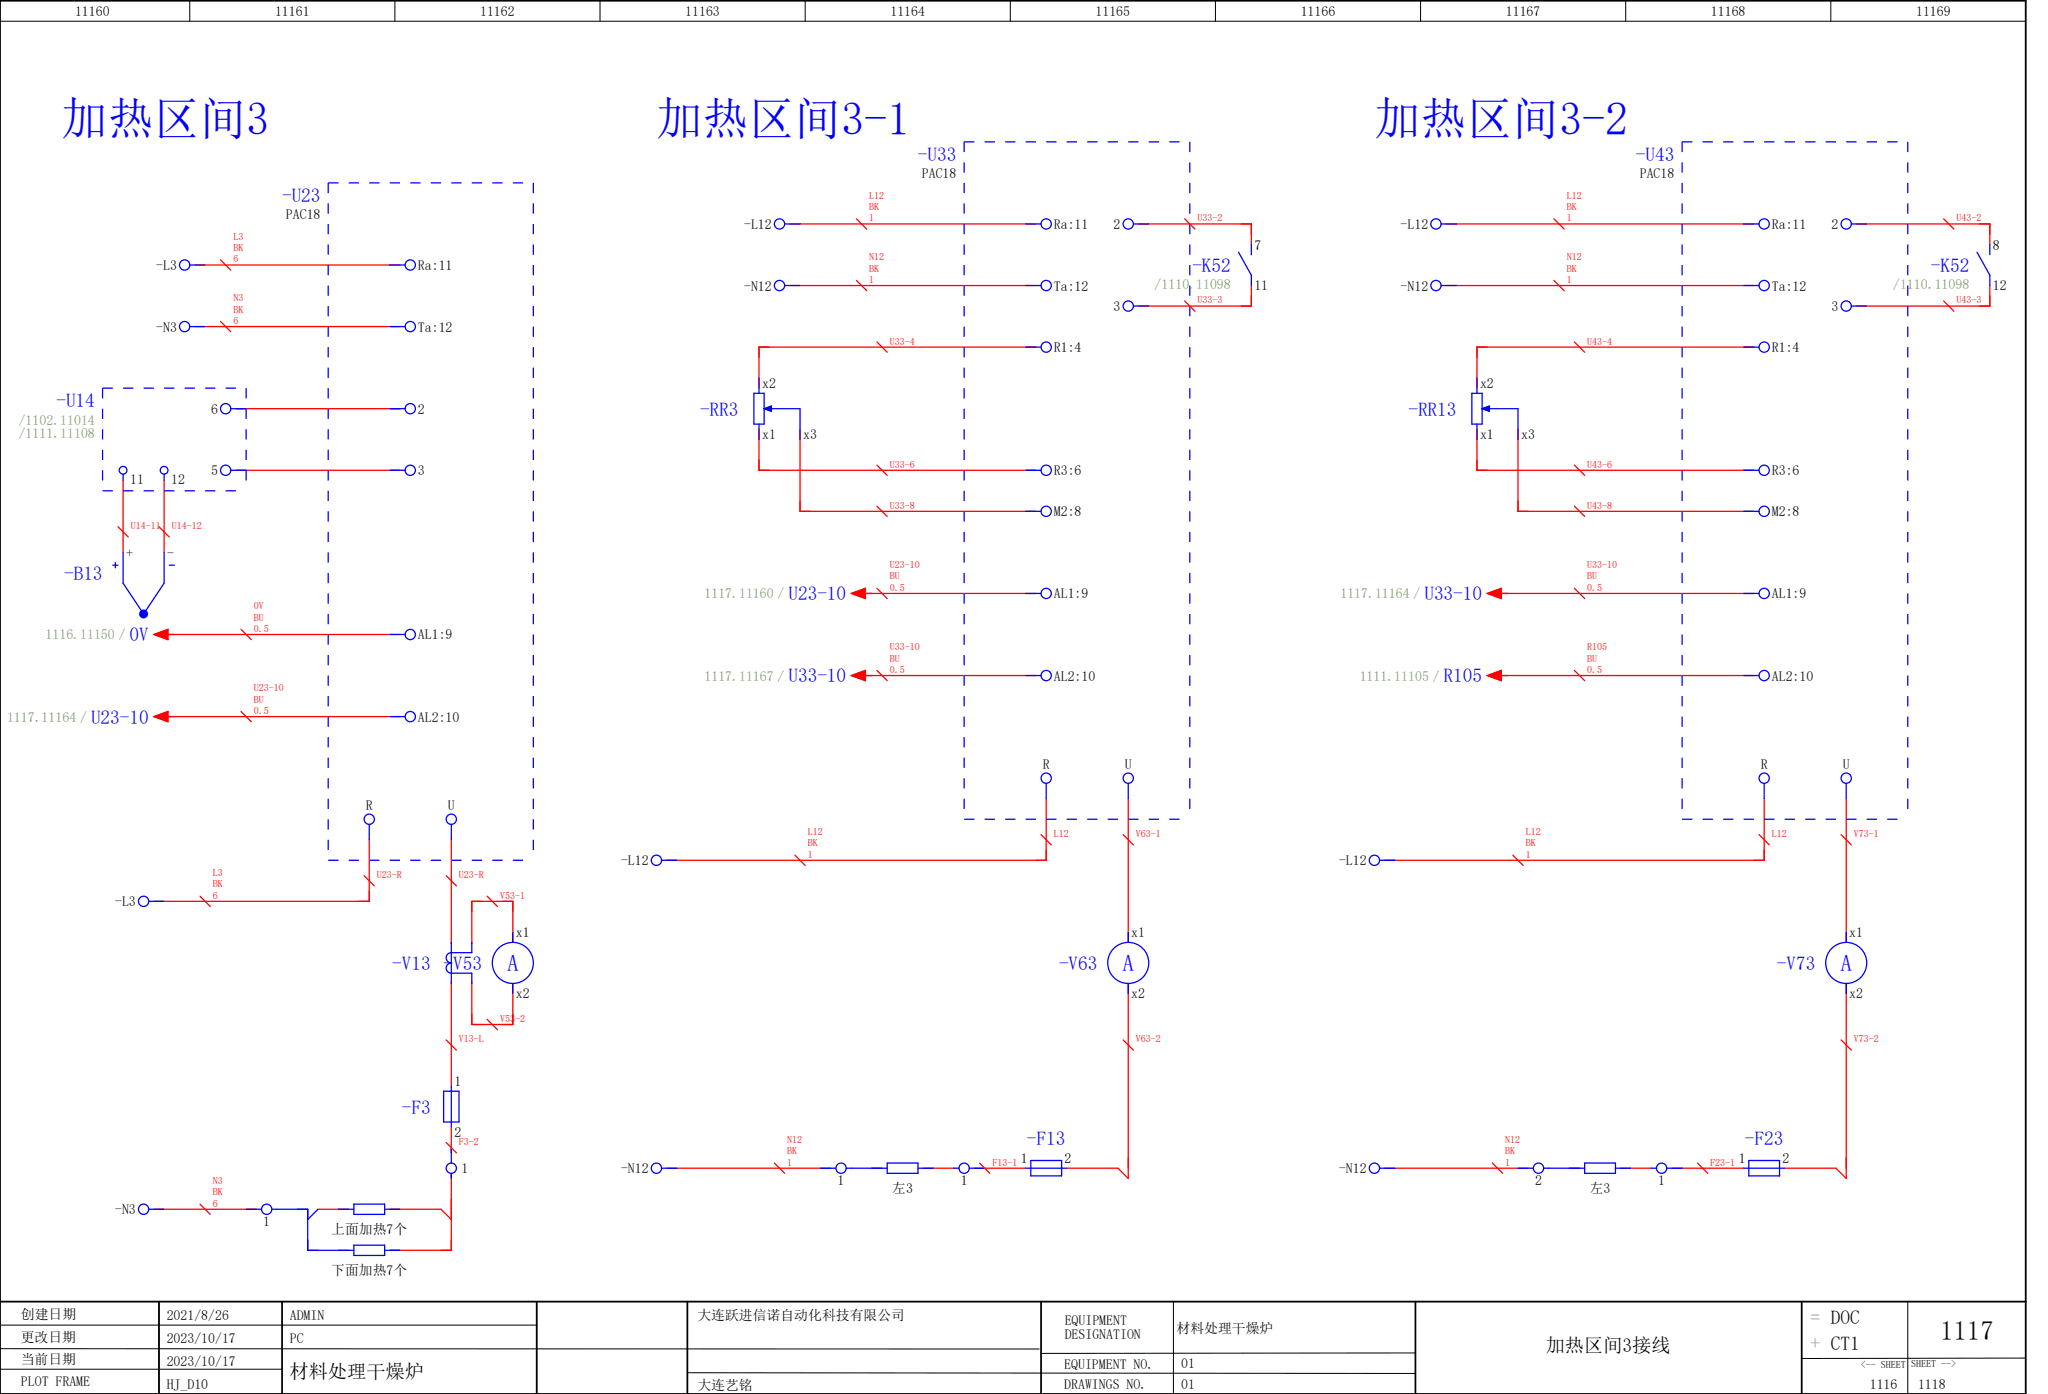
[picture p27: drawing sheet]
<svg xmlns="http://www.w3.org/2000/svg" width="399mm" height="272mm" viewBox="0 0 399 272" stroke-linecap="round" stroke-linejoin="round" font-family="sans-serif">
<defs><g id="words">
<g font-size="9" fill="#00f">
<text x="12" y="26.4">加热区间3</text>
<text x="128" y="26.4">加热区间3-1</text>
<text x="268" y="26.4">加热区间3-2</text>
</g>
<text font-size="5.3" x="378.3" y="261">1117</text>
<g font-size="4.5" fill="#00f">
<text x="98.9" y="189.3">A</text>
<text x="218.9" y="189.3">A</text>
<text x="358.9" y="189.3">A</text>
</g>
<g font-size="3.7" fill="#00f">
<text x="179" y="31.4">-U33</text>
<text x="319" y="31.4">-U43</text>
<text x="55" y="39.4">-U23</text>
<text x="232.5" y="53">-K52</text>
<text x="376.5" y="53">-K52</text>
<text x="11" y="79.4">-U14</text>
<text x="136.5" y="81">-RR3</text>
<text x="274.6" y="81">-RR13</text>
<text x="12.5" y="113">-B13</text>
<text x="153.8" y="117">U23-10</text>
<text x="277.8" y="117">U33-10</text>
<text x="25.2" y="125">0V</text>
<text x="153.8" y="133">U33-10</text>
<text x="281.5" y="133">R105</text>
<text x="17.8" y="141">U23-10</text>
<text x="76.5" y="189">-V13 -V53</text>
<text x="206.5" y="189">-V63</text>
<text x="346.5" y="189">-V73</text>
<text x="78.4" y="217">-F3</text>
<text x="200.3" y="223.1">-F13</text>
<text x="340.2" y="223.1">-F23</text>
</g>
<g font-size="3.7" fill="#7ca552">
<text x="353.1" y="258">= DOC</text>
<text x="353.1" y="263">+ CT1</text>
</g>
<g font-size="3.7">
<text x="301.4" y="263.5">加热区间3接线</text>
<text x="56.4" y="268.5">材料处理干燥炉</text>
</g>
<g font-size="2.7">
<text x="14.6" y="3.1">11160</text>
<text x="53.6" y="3.1">11161</text>
<text x="93.6" y="3.1">11162</text>
<text x="133.6" y="3.1">11163</text>
<text x="173.6" y="3.1">11164</text>
<text x="213.6" y="3.1">11165</text>
<text x="253.6" y="3.1">11166</text>
<text x="293.6" y="3.1">11167</text>
<text x="333.6" y="3.1">11168</text>
<text x="373.6" y="3.1">11169</text>
<text x="179.8" y="34.7">PAC18</text>
<text x="319.8" y="34.7">PAC18</text>
<text x="55.8" y="42.7">PAC18</text>
<text x="145.1" y="44.6">-L12</text>
<text x="205.5" y="44.6">Ra:11</text>
<text x="217.1" y="44.6">2</text>
<text x="273.1" y="44.6">-L12</text>
<text x="345.5" y="44.6">Ra:11</text>
<text x="357.1" y="44.6">2</text>
<text x="30.5" y="52.6">-L3</text>
<text x="81.5" y="52.6">Ra:11</text>
<text x="244.6" y="48.7">7</text>
<text x="388.6" y="48.7">8</text>
<text x="145.1" y="56.6">-N12</text>
<text x="205.5" y="56.6">Ta:12</text>
<text x="244.6" y="56.6">11</text>
<text x="273.1" y="56.6">-N12</text>
<text x="345.5" y="56.6">Ta:12</text>
<text x="388.6" y="56.6">12</text>
<text x="30.5" y="64.6">-N3</text>
<text x="81.5" y="64.6">Ta:12</text>
<text x="217.1" y="60.6">3</text>
<text x="357.1" y="60.6">3</text>
<text x="205.5" y="68.6">R1:4</text>
<text x="345.5" y="68.6">R1:4</text>
<text x="148.6" y="75.7">x2</text>
<text x="288.6" y="75.7">x2</text>
<text x="41.2" y="80.6">6</text>
<text x="81.5" y="80.6">2</text>
<text x="148.6" y="85.6">x1</text>
<text x="156.6" y="85.6">x3</text>
<text x="288.6" y="85.6">x1</text>
<text x="296.6" y="85.6">x3</text>
<text x="25.4" y="94.4">11</text>
<text x="33.4" y="94.4">12</text>
<text x="41.2" y="92.6">5</text>
<text x="81.5" y="92.6">3</text>
<text x="205.5" y="92.6">R3:6</text>
<text x="345.5" y="92.6">R3:6</text>
<text x="205.5" y="100.6">M2:8</text>
<text x="345.5" y="100.6">M2:8</text>
<text x="24.6" y="108.7">+</text>
<text x="32.6" y="108.7">-</text>
<text x="205.5" y="116.6">AL1:9</text>
<text x="345.5" y="116.6">AL1:9</text>
<text x="81.5" y="124.6">AL1:9</text>
<text x="205.5" y="132.6">AL2:10</text>
<text x="345.5" y="132.6">AL2:10</text>
<text x="81.5" y="140.6">AL2:10</text>
<text x="203.3" y="149.8">R</text>
<text x="219.3" y="149.8">U</text>
<text x="343.3" y="149.8">R</text>
<text x="359.3" y="149.8">U</text>
<text x="71.3" y="157.8">R</text>
<text x="87.3" y="157.8">U</text>
<text x="121.1" y="168.6">-L12</text>
<text x="261.1" y="168.6">-L12</text>
<text x="22.5" y="176.6">-L3</text>
<text x="100.6" y="182.7">x1</text>
<text x="220.6" y="182.7">x1</text>
<text x="360.6" y="182.7">x1</text>
<text x="100.6" y="194.6">x2</text>
<text x="220.6" y="194.6">x2</text>
<text x="360.6" y="194.6">x2</text>
<text x="88.6" y="211.7">1</text>
<text x="88.6" y="221.6">2</text>
<text x="199" y="226.7">1</text>
<text x="207.6" y="226.7">2</text>
<text x="339.1" y="226.7">1</text>
<text x="347.6" y="226.7">2</text>
<text x="90" y="228.6">1</text>
<text x="121.1" y="228.6">-N12</text>
<text x="163.3" y="231">1</text>
<text x="174" y="232.5">左3</text>
<text x="187.3" y="231">1</text>
<text x="261.1" y="228.6">-N12</text>
<text x="299.3" y="231">2</text>
<text x="310" y="232.5">左3</text>
<text x="323.3" y="231">1</text>
<text x="22.5" y="236.6">-N3</text>
<text x="51.3" y="239">1</text>
<text x="64.6" y="240.5">上面加热7个</text>
<text x="64.6" y="248.5">下面加热7个</text>
<text x="4.1" y="257.1">创建日期</text>
<text x="32.5" y="257.1">2021/8/26</text>
<text x="56.5" y="257.1">ADMIN</text>
<text x="136" y="257.3">大连跃进信诺自动化科技有限公司</text>
<text x="4" y="261.6">更改日期</text>
<text x="32.5" y="261.6">2023/10/17</text>
<text x="56.5" y="261.6">PC</text>
<text x="207.6" y="258.3">EQUIPMENT</text>
<text x="207.6" y="261">DESIGNATION</text>
<text x="229.4" y="259.7">材料处理干燥炉</text>
<text x="4.1" y="265.8">当前日期</text>
<text x="32.5" y="266.1">2023/10/17</text>
<text x="207.5" y="266.7">EQUIPMENT NO.</text>
<text x="230.3" y="266.6">01</text>
<text x="4.1" y="270.2">PLOT FRAME</text>
<text x="32.5" y="270.6">HJ_D10</text>
<text x="136" y="270.8">大连艺铭</text>
<text x="207.5" y="270.6">DRAWINGS NO.</text>
<text x="230.3" y="270.6">01</text>
<text x="364.6" y="270.6">1116</text>
<text x="374" y="270.6">1118</text>
</g>
<g font-size="2.7" fill="#7ca552">
<text x="225.2" y="56.3">/1110.11098</text>
<text x="369.2" y="56.3">/1110.11098</text>
<text x="3.7" y="82.7">/1102.11014</text>
<text x="3.7" y="85.4">/1111.11108</text>
<text x="137.4" y="116.6">1117.11160 /</text>
<text x="261.4" y="116.6">1117.11164 /</text>
<text x="8.9" y="124.6">1116.11150 /</text>
<text x="137.4" y="132.6">1117.11167 /</text>
<text x="265.1" y="132.6">1111.11105 /</text>
<text x="1.4" y="140.6">1117.11164 /</text>
</g>
<g font-size="2" fill="#f00">
<text x="169.5" y="40.9">BK</text>
<text x="169.5" y="38.7">L12</text>
<text x="305.5" y="40.9">BK</text>
<text x="305.5" y="38.7">L12</text>
<text x="45.5" y="46.7">L3</text>
<text x="169.5" y="43.1">1</text>
<text x="233.5" y="43.1">U33-2</text>
<text x="305.5" y="43.1">1</text>
<text x="381.5" y="43.1">U43-2</text>
<text x="45.5" y="51.1">6</text>
<text x="45.5" y="48.9">BK</text>
<text x="169.5" y="52.9">BK</text>
<text x="169.5" y="50.7">N12</text>
<text x="305.5" y="52.9">BK</text>
<text x="305.5" y="50.7">N12</text>
<text x="45.5" y="58.7">N3</text>
<text x="169.5" y="55.1">1</text>
<text x="233.5" y="59.1">U33-3</text>
<text x="305.5" y="55.1">1</text>
<text x="381.5" y="59.1">U43-3</text>
<text x="45.5" y="63.1">6</text>
<text x="45.5" y="60.9">BK</text>
<text x="173.5" y="67.1">U33-4</text>
<text x="309.5" y="67.1">U43-4</text>
<text x="173.5" y="91.1">U33-6</text>
<text x="309.5" y="91.1">U43-6</text>
<text x="173.5" y="99.1">U33-8</text>
<text x="309.5" y="99.1">U43-8</text>
<text x="25.5" y="103.1">U14-11</text>
<text x="33.5" y="103.1">U14-12</text>
<text x="173.5" y="112.9">BU</text>
<text x="173.5" y="110.7">U23-10</text>
<text x="309.5" y="112.9">BU</text>
<text x="309.5" y="110.7">U33-10</text>
<text x="49.5" y="118.7">0V</text>
<text x="173.5" y="115.1">0.5</text>
<text x="309.5" y="115.1">0.5</text>
<text x="49.5" y="123.1">0.5</text>
<text x="49.5" y="120.9">BU</text>
<text x="173.5" y="131.1">0.5</text>
<text x="173.5" y="128.9">BU</text>
<text x="173.5" y="126.7">U33-10</text>
<text x="309.5" y="131.1">0.5</text>
<text x="309.5" y="128.9">BU</text>
<text x="309.5" y="126.7">R105</text>
<text x="49.5" y="136.9">BU</text>
<text x="49.5" y="134.7">U23-10</text>
<text x="49.5" y="139.1">0.5</text>
<text x="157.5" y="167.1">1</text>
<text x="157.5" y="164.9">BK</text>
<text x="157.5" y="162.7">L12</text>
<text x="205.5" y="163.1">L12</text>
<text x="221.5" y="163.1">V63-1</text>
<text x="297.5" y="167.1">1</text>
<text x="297.5" y="164.9">BK</text>
<text x="297.5" y="162.7">L12</text>
<text x="345.5" y="163.1">L12</text>
<text x="361.5" y="163.1">V73-1</text>
<text x="41.5" y="172.9">BK</text>
<text x="41.5" y="170.7">L3</text>
<text x="73.5" y="171.1">U23-R</text>
<text x="89.5" y="171.1">U23-R</text>
<text x="41.5" y="175.1">6</text>
<text x="97.5" y="175.1">V53-1</text>
<text x="89.5" y="203.1">V13-L</text>
<text x="97.5" y="199.1">V53-2</text>
<text x="221.5" y="203.1">V63-2</text>
<text x="361.5" y="203.1">V73-2</text>
<text x="89.5" y="223.1">F3-2</text>
<text x="153.5" y="227.1">1</text>
<text x="153.5" y="224.9">BK</text>
<text x="153.5" y="222.7">N12</text>
<text x="193.5" y="227.1">F13-1</text>
<text x="293.5" y="227.1">1</text>
<text x="293.5" y="224.9">BK</text>
<text x="293.5" y="222.7">N12</text>
<text x="333.5" y="227.1">F23-1</text>
<text x="41.5" y="232.9">BK</text>
<text x="41.5" y="230.7">N3</text>
<text x="41.5" y="235.1">6</text>
</g>
<g font-size="2">
<text x="362.9" y="266.6">&lt;-- SHEET</text>
<text x="372.7" y="266.4">SHEET --&gt;</text>
</g>
</g></defs>
<path d="M0 .1h395v271.5h-395zM0 253.6h395M31 253.6v18M55 253.6v18M104.7 253.7v18M134 253.6v18M203 253.6v18M276 253.6v18M351.3 253.6v18" fill="none" stroke="#000" stroke-width=".35"/>
<g fill="none" stroke="#000" stroke-width=".19">
<path d="M0 4.1h395M37 .1v4M77 .1v4M117 .1v4M157 .1v4M197 .1v4M237 .1v4M277 .1v4M317 .1v4M357 .1v4M0 258.2h104.8M228.8 253.6v18"/>
<path d="M372 253.6v18M0 262.8l202.6 .1M0 266.8h55M134.1 267.5l141.9 .1M276 263.6l-73 .1M395 264.6l-43.7 .1"/>
</g>
<g fill="none" stroke="#f00" stroke-width=".25">
<path d="M38 51.6h40M43 50.6l2 2M154 43.6h48M154 55.6h48M167 42.6l2 2M167 54.6l2 2M222 43.6h22v4M231 42.6l2 2M231 58.6l2 2M244 55.6v4h-22M282 43.6h60M282 55.6h60"/>
<path d="M303 42.6l2 2M303 54.6l2 2M362 43.6h26v4M379 42.6l2 2M379 58.6l2 2M388 55.6v4h-26M38 63.6h40M43 62.6l2 2M46 79.6h32M171 66.6l2 2M202 67.6h-54v8M307 66.6l2 2"/>
<path d="M342 67.6h-54v8M24 93.6v14M32 93.6v14M46 91.6h32M148 83.6v8h54M156 83.6v16h46M171 90.6l2 2M171 98.6l2 2M288 83.6v8h54M296 83.6v16h46M307 90.6l2 2M307 98.6l2 2"/>
<path d="M168 115.6h34M171 114.6l2 2M292 115.6h50M307 114.6l2 2M32 123.6h46M32 139.6h46M47 138.6l2 2M47 122.6l2 2M168 131.6h34M171 130.6l2 2M292 131.6h50M307 130.6l2 2"/>
<path d="M204 155.6v12h-74M220 155.6v28M344 155.6v12h-74M360 155.6v28M39 174.6l2 2M71 170.6l2 2M72 163.6v12h-42M87 170.6l2 2M88 163.6v20.3M95 174.6l2 2M155 166.6l2 2M203 162.6l2 2"/>
<path d="M219 162.6l2 2M295 166.6l2 2M343 162.6l2 2M359 162.6l2 2M88 191.4v20.2M92 191.4v8.2h8v-8M95 198.6l2 2M100 183.6v-8h-8v8.3M220 191.6v38l-2-2h-10M360 191.6v38l-2-2h-10M87 202.6l2 2M88 219.6v5"/>
<path d="M219 202.6l2 2M359 202.6l2 2M30 235.6h20M39 234.6l2 2M62 235.6h6M76 235.6h10l2 2M87 222.6l2 2M88 228.6v15h-12M130 227.6h32M151 226.6l2 2M180 227.6h6M190 227.6h10"/>
<path d="M191 226.6l2 2M270 227.6h28M291 226.6l2 2M316 227.6h6M326 227.6h14M331 226.6l2 2"/>
</g>
<g fill="none" stroke="#00f" stroke-width=".25">
<path d="M37 51.6h3M76 51.6h3M153 43.6h3M153 55.6h3M200 43.6h3M200 55.6h3M221 43.6h3M221 59.6h3M241.5 49.1l2.5 4.5v2M244 47.6v2M281 43.6h3M281 55.6h3"/>
<path d="M340 43.6h3M340 55.6h3M361 43.6h3M361 59.6h3M385.5 49.1l2.5 4.5v2M388 47.6v2M37 63.6h3M45 79.6h3M76 63.6h3M76 79.6h3M147 76.6h2v6h-2zM148 73.6v3"/>
<path d="M149 79.6h.1M149 79.6h7v6M149 79.6l1.4-.5v1zM200 67.6h3M287 76.6h2v6h-2zM288 73.6v3M289 79.6h.1M289 79.6h7v6M289 79.6l1.4-.5v1zM340 67.6h3M45 91.6h3M76 91.6h3"/>
<path d="M148 82.6v3M200 91.6h3M200 99.6h3M288 82.6v3M340 91.6h3M340 99.6h3M32 107.6v6M33 110.1h1M200 115.6h3M340 115.6h3M76 123.6h3M76 139.6h3"/>
<path d="M200 131.6h3M340 131.6h3M204 152.6v3M220 152.6v3M344 152.6v3M360 152.6v3M29 175.6h3M72 160.6v3M88 160.6v3M129 167.6h3M269 167.6h3M88 183.6v8"/>
<path d="M92 183.6v2h-4a1 1 0 0 0-1 1 1 1 0 0 0 1 1 1 1 0 0 0-1 1 1 1 0 0 0 1 1h4v2M100 181.6v2M100 191.6v2M220 181.6v2M220 191.6v2M360 181.6v2M360 191.6v2M86.5 212.6h3v6h-3zM88 211.6v8M29 235.6h3M48 235.6h3M53 235.6h7v8h9"/>
<path d="M62 235.6l-2 2M66 235.6h3M69 234.6h6v2h-6zM75 235.6h3M88 223.6v3M88 228.6v1M129 227.6h3M160 227.6h3M165 227.6h8M173 226.6h6v2h-6zM179 227.6h3M186 227.6h1"/>
<path d="M189 227.6h3M200 227.6h8M201 226.1h6v3h-6zM269 227.6h3M296 227.6h3M301 227.6h8M309 226.6h6v2h-6zM315 227.6h3M322 227.6h1M325 227.6h3M340 227.6h8M341 226.1h6v3h-6z"/>
<path d="M69 242.6h6v2h-6zM75 243.6h3"/>
<circle cx="36" cy="51.6" r="1"/>
<circle cx="80" cy="51.6" r="1"/>
<circle cx="152" cy="43.6" r="1"/>
<circle cx="152" cy="55.6" r="1"/>
<circle cx="204" cy="43.6" r="1"/>
<circle cx="204" cy="55.6" r="1"/>
<circle cx="220" cy="59.6" r="1"/>
<circle cx="220" cy="43.6" r="1"/>
<circle cx="280" cy="43.6" r="1"/>
<circle cx="280" cy="55.6" r="1"/>
<circle cx="344" cy="43.6" r="1"/>
<circle cx="344" cy="55.6" r="1"/>
<circle cx="360" cy="59.6" r="1"/>
<circle cx="360" cy="43.6" r="1"/>
<circle cx="36" cy="63.6" r="1"/>
<circle cx="44" cy="79.6" r="1"/>
<circle cx="80" cy="79.6" r="1"/>
<circle cx="80" cy="63.6" r="1"/>
<circle cx="204" cy="67.6" r="1"/>
<circle cx="344" cy="67.6" r="1"/>
<circle cx="44" cy="91.6" r="1"/>
<circle cx="80" cy="91.6" r="1"/>
<circle cx="204" cy="99.6" r="1"/>
<circle cx="204" cy="91.6" r="1"/>
<circle cx="344" cy="99.6" r="1"/>
<circle cx="344" cy="91.6" r="1"/>
<circle cx="204" cy="115.6" r="1"/>
<circle cx="344" cy="115.6" r="1"/>
<circle cx="80" cy="139.6" r="1"/>
<circle cx="80" cy="123.6" r="1"/>
<circle cx="204" cy="131.6" r="1"/>
<circle cx="344" cy="131.6" r="1"/>
<circle cx="72" cy="159.6" r="1"/>
<circle cx="88" cy="159.6" r="1"/>
<circle cx="204" cy="151.6" r="1"/>
<circle cx="220" cy="151.6" r="1"/>
<circle cx="344" cy="151.6" r="1"/>
<circle cx="360" cy="151.6" r="1"/>
<circle cx="28" cy="175.6" r="1"/>
<circle cx="128" cy="167.6" r="1"/>
<circle cx="268" cy="167.6" r="1"/>
<circle cx="100" cy="187.6" r="4"/>
<circle cx="220" cy="187.6" r="4"/>
<circle cx="360" cy="187.6" r="4"/>
<circle cx="28" cy="235.6" r="1"/>
<circle cx="52" cy="235.6" r="1"/>
<circle cx="88" cy="227.6" r="1"/>
<circle cx="128" cy="227.6" r="1"/>
<circle cx="164" cy="227.6" r="1"/>
<circle cx="188" cy="227.6" r="1"/>
<circle cx="268" cy="227.6" r="1"/>
<circle cx="300" cy="227.6" r="1"/>
<circle cx="324" cy="227.6" r="1"/>
</g>
<g fill="none" stroke="#00f" stroke-width=".25" stroke-dasharray="2 2" stroke-linecap="butt">
<path d="M64 35.6h40M64 35.6v132M104 35.6v132M188 27.6h44M188 27.6v132M232 27.6v132M328 27.6h44M328 27.6v132M372 27.6v132M20 75.6h28M20 75.6v20M48 75.6v20"/>
<path d="M20 95.6h28M188 159.6h44M328 159.6h44M64 167.6h40"/>
</g>
<g fill="#00f" stroke="#00f" stroke-width=".19">
<path d="M149 79.6l1.4-.5v1z"/>
<path d="M289 79.6l1.4-.5v1z"/>
</g>
<circle cx="28" cy="119.6" r=".88" fill="#00f"/>
<g fill="none" stroke="#00f" stroke-width=".25">
<path d="M24 92.4v1.2M32 92.4v1.2M22 110.1h1M22.5 109.6v1M24 107.6v6l4 6 4-6"/>
<circle cx="24" cy="91.6" r=".75"/>
<circle cx="32" cy="91.6" r=".75"/>
</g>
<g fill="none" stroke="#f00" stroke-width=".25">
<path d="M23 102.6l2 2M31 102.6l2 2M166 115.6l2.7-1v2zM168.7 115.6h1.3M290 115.6l2.8-1v2zM292.8 115.6h1.2M30 123.6l2.7-1v2zM30 139.6l2.7-1v2zM32.7 123.6h1.3M32.7 139.6h1.3M166 131.6l2.7-1v2zM168.7 131.6h1.3"/>
<path d="M290 131.6l2.8-1v2zM292.8 131.6h1.2"/>
</g>
<g fill="#f00" stroke="#f00" stroke-width=".19">
<path d="M30 123.6l2.7-1v2z"/>
<path d="M30 139.6l2.7-1v2z"/>
<path d="M166 115.6l2.7-1v2z"/>
<path d="M166 131.6l2.7-1v2z"/>
<path d="M290 115.6l2.8-1v2z"/>
<path d="M290 131.6l2.8-1v2z"/>
</g>
<use href="#words"/>
</svg>
